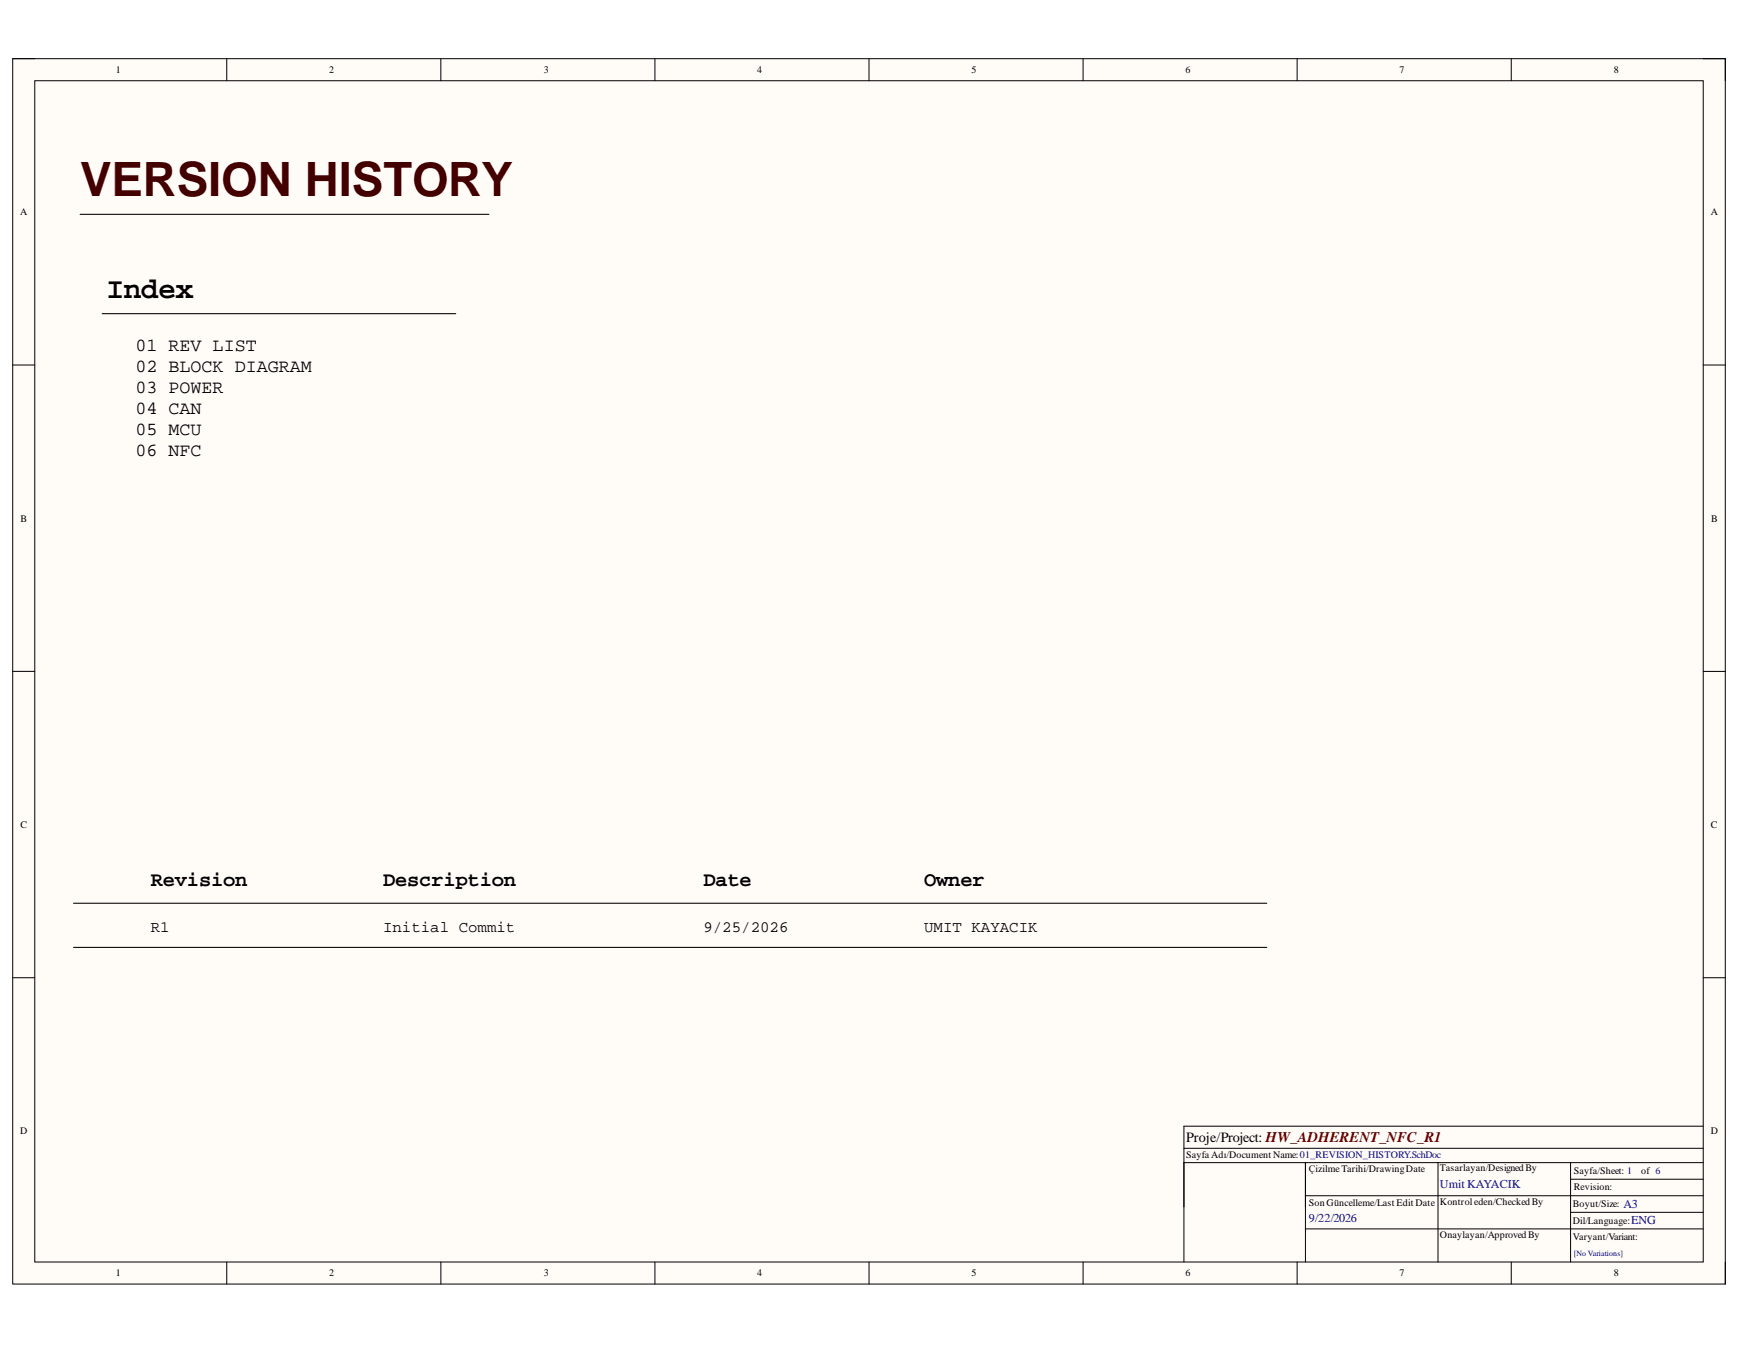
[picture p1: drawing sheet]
<svg xmlns="http://www.w3.org/2000/svg" width="279mm" height="216mm" viewBox="0 0 279 216" stroke-linecap="round" stroke-linejoin="round" font-family="sans-serif">
<defs><g id="words">
<text font-size="7.6" fill="#420000" x="12.9" y="31.5">VERSION HISTORY</text>
<text font-size="4.7" x="17.1" y="47.8">Index</text>
<g font-size="3.3">
<text x="24.2" y="142.2">Revision</text>
<text x="61.5" y="142.2">Description</text>
<text x="112.9" y="142.2">Date</text>
<text x="148.3" y="142.2">Owner</text>
</g>
<g font-size="3">
<text x="21.7" y="56.4">01 REV LIST</text>
<text x="21.7" y="59.8">02 BLOCK DIAGRAM</text>
<text x="21.7" y="63.1">03 POWER</text>
<text x="21.7" y="66.4">04 CAN</text>
<text x="21.7" y="69.8">05 MCU</text>
<text x="21.7" y="73.2">06 NFC</text>
</g>
<g font-size="2.5">
<text x="24.2" y="149.6">R1</text>
<text x="61.5" y="149.6">Initial Commit</text>
<text x="112.9" y="149.6">9/25/2026</text>
<text x="148.3" y="149.6">UMIT KAYACIK</text>
</g>
<text font-size="2.3" x="190.3" y="183.3">Proje/Project: HW_ADHERENT_NFC_R1</text>
<g font-size="1.9" fill="#000080">
<text x="231.1" y="190.7">Umit KAYACIK</text>
<text x="210" y="196.1">9/22/2026</text>
<text x="260.5" y="193.9">A3</text>
<text x="261.8" y="196.5">ENG</text>
</g>
<g font-size="1.6">
<text x="18.6" y="11.8">1</text>
<text x="52.8" y="11.8">2</text>
<text x="87.3" y="11.8">3</text>
<text x="121.5" y="11.8">4</text>
<text x="155.9" y="11.8">5</text>
<text x="190.3" y="11.8">6</text>
<text x="224.6" y="11.8">7</text>
<text x="259" y="11.8">8</text>
<text x="3.2" y="34.6">A</text>
<text x="274.6" y="34.6">A</text>
<text x="3.3" y="83.8">B</text>
<text x="274.6" y="83.8">B</text>
<text x="3.3" y="132.9">C</text>
<text x="274.6" y="132.9">C</text>
<text x="3.2" y="182">D</text>
<text x="190.3" y="185.9">Sayfa Adı/Document Name:01_REVISION_HISTORY.SchDoc</text>
<text x="274.6" y="182">D</text>
<text x="210" y="188.2">ÇizilmeTarihi/DrawingDate</text>
<text x="231.1" y="188">Tasarlayan/Designed By</text>
<text x="252.6" y="188.4">Sayfa/Sheet: 1</text>
<text x="252.6" y="191.1">Revision:</text>
<text x="263.4" y="188.4">of 6</text>
<text x="210" y="193.5">Son Güncelleme/Last Edit Date</text>
<text x="231.1" y="193.4">Kontroleden/Checked By</text>
<text x="252.4" y="193.7">Boyut/Size:</text>
<text x="252.4" y="196.4">Dil/Language:</text>
<text x="231.1" y="198.7">Onaylayan/Approved By</text>
<text x="252.4" y="199">Varyant/Variant:</text>
<text x="18.6" y="204.9">1</text>
<text x="52.8" y="204.9">2</text>
<text x="87.3" y="204.9">3</text>
<text x="121.5" y="204.9">4</text>
<text x="155.9" y="204.9">5</text>
<text x="190.3" y="204.9">6</text>
<text x="224.6" y="204.9">7</text>
<text x="259" y="204.9">8</text>
</g>
<text font-size="1.3" fill="#000080" x="252.6" y="201.6">[No Variations]</text>
</g></defs>
<path d="M2 9.4h274.9v196.7h-274.9z" fill-rule="evenodd" fill="#fffcf8"/>
<path d="M2 9.4h274.9v196.7h-274.9z" fill="none" stroke="#000" stroke-width=".16"/>
<path d="M5.6 13h267.7v189.6h-267.7z" fill-rule="evenodd" fill="#fffcf8"/>
<g fill="none" stroke="#000" stroke-width=".16">
<path d="M2 9.4h3.6M5.6 13h267.7v189.6h-267.7zM36.4 9.4v3.6M70.7 9.4v3.6M105.1 9.4v3.6M139.5 9.4v3.6M173.8 9.4v3.6M208.2 9.4v3.6M242.5 9.4v3.6M273.3 9.4h3.6v3.6M2 58.6h3.6M273.3 58.6h3.6"/>
<path d="M2 107.8h3.6M273.3 107.8h3.6M2 156.9h3.6M273.3 156.9h3.6M190 186.6h83.3M190 184.3h83.3M209.5 186.6v16M209.5 197.3h63.8M209.5 191.9h63.8M230.8 186.6v16M252.1 186.6v16M252.1 189.3h21.2"/>
<path d="M252.1 194.6h21.2M273.3 180.8h-83.3v21.8M36.4 202.6v3.5M70.8 202.6v3.5M105.1 202.6v3.5M139.5 202.6v3.5M173.8 202.6v3.5M208.2 202.6v3.5M242.5 202.6v3.5M276.9 202.6v3.5"/>
</g>
<path d="M12.9 34.4h65.6M16.4 50.4h56.7M11.8 145h191.5M11.8 152.1h191.5" fill="none" stroke="#000" stroke-width=".17"/>
<use href="#words"/>
</svg>
